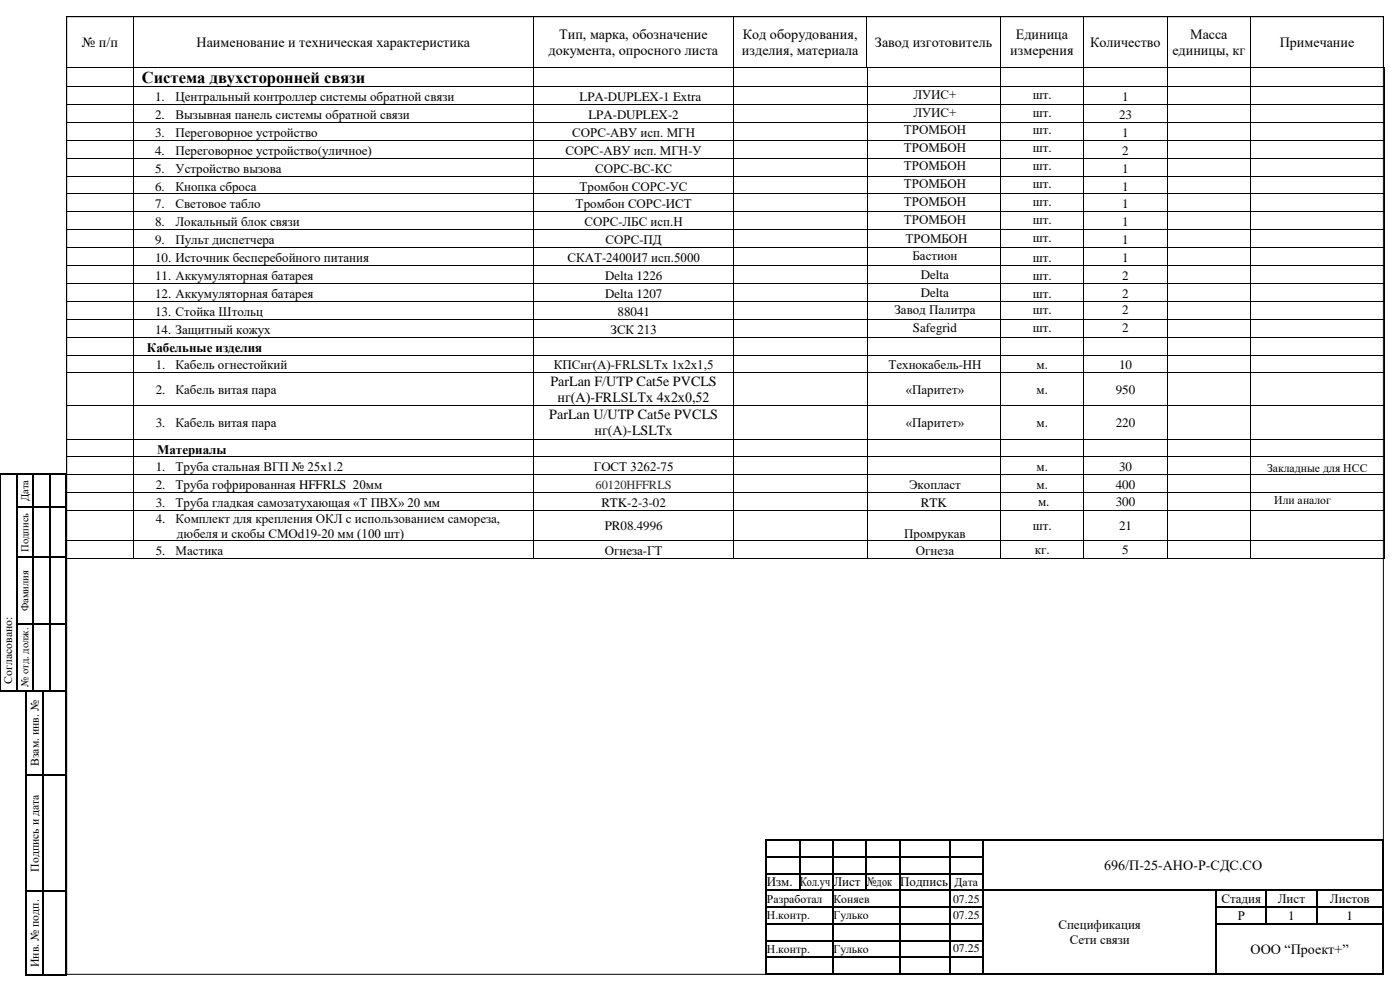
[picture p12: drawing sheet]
<svg xmlns="http://www.w3.org/2000/svg" width="420mm" height="297mm" viewBox="0 0 420 297" stroke-linecap="round" stroke-linejoin="round" font-family="sans-serif">
<defs><g id="words">
<text font-size="5" x="42.6" y="24.8">Система двухсторонней связи</text>
<g font-size="4.2">
<text x="167.7" y="11.6">Тип, марка, обозначение</text>
<text x="222.8" y="11.6">Код оборудования,</text>
<text x="304.7" y="11.6">Единица</text>
<text x="357" y="11.6">Масса</text>
<text x="24.6" y="14">№ п/п</text>
<text x="59" y="14">Наименование и техническая характеристика</text>
<text x="164.6" y="16.4">документа, опросного листа</text>
<text x="222.6" y="16.4">изделия, материала</text>
<text x="262.5" y="14">Завод изготовитель</text>
<text x="303.1" y="16.4">измерения</text>
<text x="327" y="14">Количество</text>
<text x="351.7" y="16.4">единицы, кг</text>
<text x="383.9" y="14">Примечание</text>
<text x="165.1" y="115.6">ParLan F/UTP Cat5e PVCLS</text>
<text x="164.8" y="125.6">ParLan U/UTP Cat5e PVCLS</text>
<text x="167.3" y="120.5">нг(А)-FRLSLTx 4х2х0,52</text>
<text x="178.3" y="130.4">нг(А)-LSLTx</text>
<text x="331.2" y="260.7">696/П-25-АНО-Р-СДС.СО</text>
<text x="375.2" y="285.8">ООО “Проект+”</text>
</g>
<g font-size="3.9">
<text x="274" y="29.6">ЛУИС+</text>
<text x="309.8" y="29.6">шт.</text>
<text x="46.5" y="30.3">1.</text>
<text x="46.5" y="35.7">2.</text>
<text x="52.7" y="30.3">Центральный контроллер системы обратной связи</text>
<text x="52.7" y="35.7">Вызывная панель системы обратной связи</text>
<text x="173.8" y="30.3">LPA-DUPLEX-1 Extra</text>
<text x="176.5" y="35.7">LPA-DUPLEX-2</text>
<text x="274" y="34.9">ЛУИС+</text>
<text x="309.8" y="34.9">шт.</text>
<text x="335.7" y="35.7">23</text>
<text x="336.7" y="30.3">1</text>
<text x="46.5" y="41">3.</text>
<text x="52.7" y="41">Переговорное устройство</text>
<text x="171.7" y="41">СОРС-АВУ исп. МГН</text>
<text x="271.2" y="40.3">ТРОМБОН</text>
<text x="309.8" y="40.3">шт.</text>
<text x="336.7" y="41">1</text>
<text x="46.5" y="46.4">4.</text>
<text x="52.7" y="46.4">Переговорное устройство(уличное)</text>
<text x="169.6" y="46.4">СОРС-АВУ исп. МГН-У</text>
<text x="271.2" y="45.6">ТРОМБОН</text>
<text x="309.8" y="45.6">шт.</text>
<text x="336.7" y="46.4">2</text>
<text x="46.5" y="51.7">5.</text>
<text x="52.7" y="51.7">Устройство вызова</text>
<text x="178.6" y="51.7">СОРС-ВС-КС</text>
<text x="271.2" y="51">ТРОМБОН</text>
<text x="309.8" y="51">шт.</text>
<text x="336.7" y="51.7">1</text>
<text x="46.5" y="57.1">6.</text>
<text x="52.7" y="57.1">Кнопка сброса</text>
<text x="173.9" y="57.1">Тромбон СОРС-УС</text>
<text x="271.2" y="56.4">ТРОМБОН</text>
<text x="309.8" y="56.4">шт.</text>
<text x="336.7" y="57.1">1</text>
<text x="46.5" y="62.4">7.</text>
<text x="52.7" y="62.4">Световое табло</text>
<text x="172.7" y="62.4">Тромбон СОРС-ИСТ</text>
<text x="271.2" y="61.7">ТРОМБОН</text>
<text x="309.8" y="61.7">шт.</text>
<text x="336.7" y="62.4">1</text>
<text x="46.5" y="67.8">8.</text>
<text x="52.7" y="67.8">Локальный блок связи</text>
<text x="175.4" y="67.8">СОРС-ЛБС исп.Н</text>
<text x="271.2" y="67.1">ТРОМБОН</text>
<text x="309.8" y="67.1">шт.</text>
<text x="336.7" y="67.8">1</text>
<text x="46.5" y="73.2">9.</text>
<text x="52.7" y="73.2">Пульт диспетчера</text>
<text x="181.7" y="73.2">СОРС-ПД</text>
<text x="271.6" y="72.8">ТРОМБОН</text>
<text x="273.8" y="77.8">Бастион</text>
<text x="309.8" y="72.4">шт.</text>
<text x="336.7" y="73.2">1</text>
<text x="46.5" y="78.5">10. Источник бесперебойного питания</text>
<text x="46.5" y="83.9">11. Аккумуляторная батарея</text>
<text x="170.2" y="78.5">СКАТ-2400И7 исп.5000</text>
<text x="181.5" y="83.9">Delta 1226</text>
<text x="276.2" y="83.5">Delta</text>
<text x="309.8" y="78.5">шт.</text>
<text x="309.8" y="83.9">шт.</text>
<text x="336.7" y="78.5">1</text>
<text x="336.7" y="83.9">2</text>
<text x="46.5" y="89.3">12. Аккумуляторная батарея</text>
<text x="181.5" y="89.3">Delta 1207</text>
<text x="276.2" y="88.9">Delta</text>
<text x="309.8" y="89.3">шт.</text>
<text x="336.7" y="89.3">2</text>
<text x="46.5" y="94.6">13. Стойка Штольц</text>
<text x="185.3" y="94.6">88041</text>
<text x="268.3" y="94.3">Завод Палитра</text>
<text x="309.8" y="94.3">шт.</text>
<text x="336.7" y="94.3">2</text>
<text x="46.5" y="100">14. Защитный кожух</text>
<text x="183.2" y="100">ЗСК 213</text>
<text x="273.9" y="99.6">Safegrid</text>
<text x="309.8" y="99.6">шт.</text>
<text x="336.7" y="99.6">2</text>
<text x="44.1" y="105.4">Кабельные изделия</text>
<text x="46.7" y="110.7">1.</text>
<text x="52.7" y="110.7">Кабель огнестойкий</text>
<text x="166.2" y="110.7">КПСнг(А)-FRLSLTx 1х2х1,5</text>
<text x="266.5" y="110.7">Технокабель-НН</text>
<text x="311" y="110.7">м.</text>
<text x="335.7" y="110.7">10</text>
<text x="46.7" y="118">2.</text>
<text x="52.7" y="118">Кабель витая пара</text>
<text x="271.7" y="118">«Паритет»</text>
<text x="311" y="118">м.</text>
<text x="334.7" y="118">950</text>
<text x="46.7" y="127.9">3.</text>
<text x="52.7" y="127.9">Кабель витая пара</text>
<text x="271.7" y="127.9">«Паритет»</text>
<text x="311" y="127.9">м.</text>
<text x="334.7" y="127.9">220</text>
<text x="47.2" y="136">Материалы</text>
<text x="46.7" y="141.2">1.</text>
<text x="52.7" y="141.2">Труба стальная ВГП № 25х1.2</text>
<text x="178.2" y="141.2">ГОСТ 3262-75</text>
<text x="311" y="141.2">м.</text>
<text x="335.7" y="141.2">30</text>
<text x="46.7" y="146.6">2.</text>
<text x="52.7" y="146.6">Труба гофрированная HFFRLS 20мм</text>
<text x="272.7" y="146.6">Экопласт</text>
<text x="311" y="146.6">м.</text>
<text x="334.7" y="146.6">400</text>
<text x="46.7" y="152">3.</text>
<text x="52.7" y="152">Труба гладкая самозатухающая «Т ПВХ» 20 мм</text>
<text x="180.4" y="152">RTK-2-3-02</text>
<text x="276.3" y="152">RTK</text>
<text x="311.4" y="151.6">м.</text>
<text x="334.7" y="151.6">300</text>
<text x="46.7" y="156.6">4.</text>
<text x="52.7" y="156.6">Комплект для крепления ОКЛ с использованием самореза,</text>
<text x="53.1" y="161.1">дюбеля и скобы СМОd19-20 мм (100 шт)</text>
<text x="181.4" y="158.9">PR08.4996</text>
<text x="271.3" y="161.1">Промрукав</text>
<text x="309.8" y="158.9">шт.</text>
<text x="335.7" y="158.9">21</text>
<text x="46.7" y="166.4">5.</text>
<text x="52.7" y="166.4">Мастика</text>
<text x="181.4" y="166.4">Огнеза-ГТ</text>
<text x="274.8" y="166.4">Огнеза</text>
<text x="310.5" y="166.1">кг.</text>
<text x="336.7" y="166.1">5</text>
<text x="230.1" y="265.6">Изм.</text>
<text x="240.1" y="265.6">Кол.уч</text>
<text x="250" y="265.6">Лист</text>
<text x="260.1" y="265.6">№док</text>
<text x="270.1" y="265.6">Подпись</text>
<text x="366.5" y="270.7">Стадия</text>
<text x="371.3" y="275.6">Р</text>
<text x="383.4" y="270.7">Лист</text>
<text x="386.5" y="275.6">1</text>
<text x="399" y="270.7">Листов</text>
<text x="404" y="275.6">1</text>
<text x="317.5" y="278.5">Спецификация</text>
<text x="320.9" y="282.9">Сети связи</text>
</g>
<text font-size="3.7" fill="#2b2929" x="178.7" y="146.7">60120HFFRLS</text>
<g font-size="3.5">
<text x="380.1" y="141.3">Закладные для НСС</text>
<text x="382.3" y="150.9">Или аналог</text>
<text x="3.6" y="204.9" transform="rotate(-90 3.6 204.9)">Согласовано:</text>
<text x="11.6" y="229.6" transform="rotate(-90 11.6 229.6)">Взам. инв. №</text>
<text x="11.6" y="261.3" transform="rotate(-90 11.6 261.3)">Подпись и дата</text>
<text x="286.3" y="265.5">Дата</text>
<text x="230.1" y="270.6">Разработал</text>
<text x="230.1" y="275.5">Н.контр.</text>
<text x="250" y="270.6">Коняев</text>
<text x="250" y="275.5">Гулько</text>
<text x="285.9" y="270.6">07.25</text>
<text x="285.9" y="275.5">07.25</text>
<text x="230.1" y="285.6">Н.контр.</text>
<text x="250" y="285.6">Гулько</text>
<text x="285.9" y="285.2">07.25</text>
<text x="11.6" y="289.9" transform="rotate(-90 11.6 289.9)">Инв. № подп.</text>
</g>
<g font-size="3.2">
<text x="8.6" y="150.2" transform="rotate(-90 8.6 150.2)">Дата</text>
<text x="8.6" y="165.4" transform="rotate(-90 8.6 165.4)">Подпись</text>
<text x="8.6" y="183.2" transform="rotate(-90 8.6 183.2)">Фамилия</text>
<text x="8.6" y="205.9" transform="rotate(-90 8.6 205.9)">№ отд. долж.</text>
</g>
</g></defs>
<g fill="none" stroke="#000" stroke-width=".3">
<path d="M20 5h395v287h-395zM20 5.2v14.8M20.1 5.1h19.8M40 5.2v14.8M40.1 5.1h119.9M160 5.2v14.8M160.1 5.1h59.9M220.1 5.2v14.8M220.2 5.1h39.8M260.1 5.2v14.8M260.2 5.1h39.8M300.1 5.2v14.8"/>
<path d="M300.2 5.1h24.8M325.1 5.2v14.8M325.2 5.1h24.8M350.1 5.2v14.8M350.2 5.1h24.8M375.1 5.2v14.8M375.2 5.1h39.8M415.1 5.2v14.8M20 20.2v5.7M20 26v5.2M20 31.4v5.2M20 36.8v5.2"/>
<path d="M20.1 20.1h19.9M20.1 26h19.9M20.1 31.3h19.9M20.1 36.7h19.9M40.1 20.1h119.9M40.1 20.2v5.7M40.1 26v5.2M40.1 31.4v5.2M40.1 36.8v5.2M40.2 26h119.8M40.2 31.3h119.8M40.2 36.7h119.8"/>
<path d="M160.1 20.2v5.7M160.1 26v5.2M160.1 31.4v5.2M160.1 36.8v5.2M160.1 20.1h60M160.2 26h59.9M160.2 31.3h59.9M160.2 36.7h59.9M220.2 20.1h39.9M220.2 20.2v5.7M220.2 26v5.2M220.2 31.4v5.2"/>
<path d="M220.2 36.8v5.2M220.2 26h39.9M220.2 31.3h39.9M220.2 36.7h39.9M260.2 20.1h39.9M260.2 20.2v5.7M260.2 26v5.2M260.2 31.4v5.2M260.2 36.8v5.2M260.2 26h39.9M260.2 31.3h39.9M260.2 36.7h39.9"/>
<path d="M300.2 20.1h24.9M300.2 20.2v5.7M300.2 26v5.2M300.2 31.4v5.2M300.2 36.8v5.2M300.3 26h24.8M300.3 31.3h24.8M300.3 36.7h24.8M325.2 20.2v5.7M325.2 26v5.2M325.2 31.4v5.2M325.2 36.8v5.2"/>
<path d="M325.2 20.1h24.9M325.2 26h24.9M325.2 31.3h24.9M325.2 36.7h24.9M350.2 20.2v5.7M350.2 26v5.2M350.2 31.4v5.2M350.2 36.8v5.2M350.2 20.1h24.9M350.3 26h24.8M350.3 31.3h24.8M350.3 36.7h24.8"/>
<path d="M375.2 20.1h40M375.2 20.2v5.7M375.2 26v5.2M375.2 31.4v5.2M375.2 36.8v5.2M375.3 26h39.9M375.3 31.3h39.9M375.3 36.7h39.9M415.2 20.2v5.7M415.2 26v5.2M415.2 31.4v5.2M415.2 36.8v5.2"/>
<path d="M20 42.1v5.2M20 47.5v5.2M20 52.8v5.2M20 58.2v5.2M20.1 42h19.9M20.1 47.4h19.9M20.1 52.8h19.9M20.1 58.1h19.9M40.1 42.1v5.2M40.1 47.5v5.2M40.1 52.8v5.2M40.1 58.2v5.2"/>
<path d="M40.2 42h119.8M40.2 47.4h119.8M40.2 52.8h119.8M40.2 58.1h119.8M160.1 42.1v5.2M160.1 47.5v5.2M160.1 52.8v5.2M160.1 58.2v5.2M160.2 42h59.9M160.2 47.4h59.9M160.2 52.8h59.9M160.2 58.1h59.9"/>
<path d="M220.2 42.1v5.2M220.2 47.5v5.2M220.2 52.8v5.2M220.2 58.2v5.2M220.2 42h39.9M220.2 47.4h39.9M220.2 52.8h39.9M220.2 58.1h39.9M260.2 42.1v5.2M260.2 47.5v5.2M260.2 52.8v5.2M260.2 58.2v5.2"/>
<path d="M260.2 42h39.9M260.2 47.4h39.9M260.2 52.8h39.9M260.2 58.1h39.9M300.2 42.1v5.2M300.2 47.5v5.2M300.2 52.8v5.2M300.2 58.2v5.2M300.3 42h24.8M300.3 47.4h24.8M300.3 52.8h24.8M300.3 58.1h24.8"/>
<path d="M325.2 42.1v5.2M325.2 47.5v5.2M325.2 52.8v5.2M325.2 58.2v5.2M325.2 42h24.9M325.2 47.4h24.9M325.2 52.8h24.9M325.2 58.1h24.9M350.2 42.1v5.2M350.2 47.5v5.2M350.2 52.8v5.2M350.2 58.2v5.2"/>
<path d="M350.3 42h24.8M350.3 47.4h24.8M350.3 52.8h24.8M350.3 58.1h24.8M375.2 42.1v5.2M375.2 47.5v5.2M375.2 52.8v5.2M375.2 58.2v5.2M375.3 42h39.9M375.3 47.4h39.9M375.3 52.8h39.9M375.3 58.1h39.9"/>
<path d="M415.2 42.1v5.2M415.2 47.5v5.2M415.2 52.8v5.2M415.2 58.2v5.2M20 63.6v5.2M20 68.9v5.2M20 74.3v5.2M20 79.7v5.2M20.1 63.5h19.9M20.1 68.8h19.9M20.1 74.2h19.9M20.1 79.6h19.9"/>
<path d="M40.1 63.6v5.2M40.1 68.9v5.2M40.1 74.3v5.2M40.1 79.7v5.2M40.2 63.5h119.8M40.2 68.8h119.8M40.2 74.2h119.8M40.2 79.6h119.8M160.1 63.6v5.2M160.1 68.9v5.2M160.1 74.3v5.2M160.1 79.7v5.2"/>
<path d="M160.2 63.5h59.9M160.2 68.8h59.9M160.2 74.2h59.9M160.2 79.6h59.9M220.2 63.6v5.2M220.2 68.9v5.2M220.2 74.3v5.2M220.2 79.7v5.2M220.2 63.5h39.9M220.2 68.8h39.9M220.2 74.2h39.9M220.2 79.6h39.9"/>
<path d="M260.2 63.6v5.2M260.2 68.9v5.2M260.2 74.3v5.2M260.2 79.7v5.2M260.2 63.5h39.9M260.2 68.8h39.9M260.2 74.2h39.9M260.2 79.6h39.9M300.2 63.6v5.2M300.2 68.9v5.2M300.2 74.3v5.2M300.2 79.7v5.2"/>
<path d="M300.3 63.5h24.8M300.3 68.8h24.8M300.3 74.2h24.8M300.3 79.6h24.8M325.2 63.6v5.2M325.2 68.9v5.2M325.2 74.3v5.2M325.2 79.7v5.2M325.2 63.5h24.9M325.2 68.8h24.9M325.2 74.2h24.9M325.2 79.6h24.9"/>
<path d="M350.2 63.6v5.2M350.2 68.9v5.2M350.2 74.3v5.2M350.2 79.7v5.2M350.3 63.5h24.8M350.3 68.8h24.8M350.3 74.2h24.8M350.3 79.6h24.8M375.2 63.6v5.2M375.2 68.9v5.2M375.2 74.3v5.2M375.2 79.7v5.2"/>
<path d="M375.3 63.5h39.9M375.3 68.8h39.9M375.3 74.2h39.9M375.3 79.6h39.9M415.2 63.6v5.2M415.2 68.9v5.2M415.2 74.3v5.2M415.2 79.7v5.2M20 85v5.2M20 90.4v5.2M20 95.7v5.2M20.1 84.9h19.9"/>
<path d="M20.1 90.3h19.9M20.1 95.6h19.9M40.1 85v5.2M40.1 90.4v5.2M40.1 95.7v5.2M40.2 84.9h119.8M40.2 90.3h119.8M40.2 95.6h119.8M160.1 85v5.2M160.1 90.4v5.2M160.1 95.7v5.2M160.2 84.9h59.9"/>
<path d="M160.2 90.3h59.9M160.2 95.6h59.9M220.2 85v5.2M220.2 90.4v5.2M220.2 95.7v5.2M220.2 84.9h39.9M220.2 90.3h39.9M220.2 95.6h39.9M260.2 85v5.2M260.2 90.4v5.2M260.2 95.7v5.2M260.2 84.9h39.9"/>
<path d="M260.2 90.3h39.9M260.2 95.6h39.9M300.2 85v5.2M300.2 90.4v5.2M300.2 95.7v5.2M300.3 84.9h24.8M300.3 90.3h24.8M300.3 95.6h24.8M325.2 85v5.2M325.2 90.4v5.2M325.2 95.7v5.2M325.2 84.9h24.9"/>
<path d="M325.2 90.3h24.9M325.2 95.6h24.9M350.2 85v5.2M350.2 90.4v5.2M350.2 95.7v5.2M350.3 84.9h24.8M350.3 90.3h24.8M350.3 95.6h24.8M375.2 85v5.2M375.2 90.4v5.2M375.2 95.7v5.2M375.3 84.9h39.9"/>
<path d="M375.3 90.3h39.9M375.3 95.6h39.9M415.2 85v5.2M415.2 90.4v5.2M415.2 95.7v5.2M20 101.1v5.2M20 106.5v5.2M20 111.8v9.8M20.1 101h19.9M20.1 106.4h19.9M20.1 111.7h19.9M40.1 101.1v5.2"/>
<path d="M40.1 106.5v5.2M40.1 111.8v9.8M40.2 101h119.8M40.2 106.4h119.8M40.2 111.7h119.8M160.1 101.1v5.2M160.1 106.5v5.2M160.1 111.8v9.8M160.2 101h59.9M160.2 106.4h59.9M160.2 111.7h59.9M220.2 101.1v5.2"/>
<path d="M220.2 106.5v5.2M220.2 111.8v9.8M220.2 101h39.9M220.2 106.4h39.9M220.2 111.7h39.9M260.2 101.1v5.2M260.2 106.5v5.2M260.2 111.8v9.8M260.2 101h39.9M260.2 106.4h39.9M260.2 111.7h39.9M300.2 101.1v5.2"/>
<path d="M300.2 106.5v5.2M300.2 111.8v9.8M300.3 101h24.8M300.3 106.4h24.8M300.3 111.7h24.8M325.2 101.1v5.2M325.2 106.5v5.2M325.2 111.8v9.8M325.2 101h24.9M325.2 106.4h24.9M325.2 111.7h24.9M350.2 101.1v5.2"/>
<path d="M350.2 106.5v5.2M350.2 111.8v9.8M350.3 101h24.8M350.3 106.4h24.8M350.3 111.7h24.8M375.2 101.1v5.2M375.2 106.5v5.2M375.2 111.8v9.8M375.3 101h39.9M375.3 106.4h39.9M375.3 111.7h39.9M415.2 101.1v5.2"/>
<path d="M415.2 106.5v5.2M415.2 111.8v9.8M20 121.7v9.8M20 131.7v5.1M20 137v5.2M20.1 121.6h19.9M20.1 131.6h19.9M20.1 136.9h19.9M40.1 121.7v9.8M40.1 131.7v5.1M40.1 137v5.2M40.2 121.6h119.8"/>
<path d="M40.2 131.6h119.8M40.2 136.9h119.8M160.1 121.7v9.8M160.1 131.7v5.1M160.1 137v5.2M160.2 121.6h59.9M160.2 131.6h59.9M160.2 136.9h59.9M220.2 121.7v9.8M220.2 131.7v5.1M220.2 137v5.2M220.2 121.6h39.9"/>
<path d="M220.2 131.6h39.9M220.2 136.9h39.9M260.2 121.7v9.8M260.2 131.7v5.1M260.2 137v5.2M260.2 121.6h39.9M260.2 131.6h39.9M260.2 136.9h39.9M300.2 121.7v9.8M300.2 131.7v5.1M300.2 137v5.2M300.3 121.6h24.8"/>
<path d="M300.3 131.6h24.8M300.3 136.9h24.8M325.2 121.7v9.8M325.2 131.7v5.1M325.2 137v5.2M325.2 121.6h24.9M325.2 131.6h24.9M325.2 136.9h24.9M350.2 121.7v9.8M350.2 131.7v5.1M350.2 137v5.2M350.3 121.6h24.8"/>
<path d="M350.3 131.6h24.8M350.3 136.9h24.8M375.2 121.7v9.8M375.2 131.7v5.1M375.2 137v5.2M375.3 121.6h39.9M375.3 131.6h39.9M375.3 136.9h39.9M415.2 121.7v9.8M415.2 131.7v5.1M415.2 137v5.2M0 142.2v9.6"/>
<path d="M0 152.2v14.7M0 167.2v19.6M0 187.2v19.7"/>
</g>
<g fill="#000">
<path d="M19.9 5l.2 .2z" fill-rule="evenodd"/>
<path d="M19.9 5l.2 .2z" fill-rule="evenodd"/>
<path d="M39.9 5l.2 .2z" fill-rule="evenodd"/>
<path d="M160 5l.1 .2z" fill-rule="evenodd"/>
<path d="M220 5l.2 .2z" fill-rule="evenodd"/>
<path d="M260 5l.2 .2z" fill-rule="evenodd"/>
<path d="M300 5l.2 .2z" fill-rule="evenodd"/>
<path d="M325 5l.2 .2z" fill-rule="evenodd"/>
<path d="M350 5l.2 .2z" fill-rule="evenodd"/>
<path d="M375 5l.2 .2z" fill-rule="evenodd"/>
<path d="M415 5l.2 .2z" fill-rule="evenodd"/>
<path d="M415 5l.2 .2z" fill-rule="evenodd"/>
<path d="M19.9 20l.2 .2z" fill-rule="evenodd"/>
<path d="M19.9 20l.2 .2z" fill-rule="evenodd"/>
<path d="M19.9 20l.2 .2z" fill-rule="evenodd"/>
<path d="M19.9 20l.2 .2z" fill-rule="evenodd"/>
<path d="M19.9 25.9l.2 .1z" fill-rule="evenodd"/>
<path d="M19.9 31.2l.2 .2z" fill-rule="evenodd"/>
<path d="M19.9 36.6l.2 .2z" fill-rule="evenodd"/>
<path d="M39.9 20l.2 .2z" fill-rule="evenodd"/>
<path d="M40 20l.2 .2z" fill-rule="evenodd"/>
<path d="M40 25.9l.2 .1z" fill-rule="evenodd"/>
<path d="M40 31.2l.2 .2z" fill-rule="evenodd"/>
<path d="M40 36.6l.2 .2z" fill-rule="evenodd"/>
<path d="M160 20l.1 .2z" fill-rule="evenodd"/>
<path d="M160 20l.2 .2z" fill-rule="evenodd"/>
<path d="M160 25.9l.2 .1z" fill-rule="evenodd"/>
<path d="M160 31.2l.2 .2z" fill-rule="evenodd"/>
<path d="M160 36.6l.2 .2z" fill-rule="evenodd"/>
<path d="M220 20l.2 .2z" fill-rule="evenodd"/>
<path d="M220.1 20l.1 .2z" fill-rule="evenodd"/>
<path d="M220.1 25.9l.1 .1z" fill-rule="evenodd"/>
<path d="M220.1 31.2l.1 .2z" fill-rule="evenodd"/>
<path d="M220.1 36.6l.1 .2z" fill-rule="evenodd"/>
<path d="M260 20l.2 .2z" fill-rule="evenodd"/>
<path d="M260.1 20l.1 .2z" fill-rule="evenodd"/>
<path d="M260.1 25.9l.1 .1z" fill-rule="evenodd"/>
<path d="M260.1 31.2l.1 .2z" fill-rule="evenodd"/>
<path d="M260.1 36.6l.1 .2z" fill-rule="evenodd"/>
<path d="M300 20l.2 .2z" fill-rule="evenodd"/>
<path d="M300.1 20l.2 .2z" fill-rule="evenodd"/>
<path d="M300.1 25.9l.2 .1z" fill-rule="evenodd"/>
<path d="M300.1 31.2l.2 .2z" fill-rule="evenodd"/>
<path d="M300.1 36.6l.2 .2z" fill-rule="evenodd"/>
<path d="M325 20l.2 .2z" fill-rule="evenodd"/>
<path d="M325.1 20l.1 .2z" fill-rule="evenodd"/>
<path d="M325.1 25.9l.1 .1z" fill-rule="evenodd"/>
<path d="M325.1 31.2l.1 .2z" fill-rule="evenodd"/>
<path d="M325.1 36.6l.1 .2z" fill-rule="evenodd"/>
<path d="M350 20l.2 .2z" fill-rule="evenodd"/>
<path d="M350.1 20l.2 .2z" fill-rule="evenodd"/>
<path d="M350.1 25.9l.2 .1z" fill-rule="evenodd"/>
<path d="M350.1 31.2l.2 .2z" fill-rule="evenodd"/>
<path d="M350.1 36.6l.2 .2z" fill-rule="evenodd"/>
<path d="M375 20l.2 .2z" fill-rule="evenodd"/>
<path d="M375.1 20l.2 .2z" fill-rule="evenodd"/>
<path d="M375.1 25.9l.2 .1z" fill-rule="evenodd"/>
<path d="M375.1 31.2l.2 .2z" fill-rule="evenodd"/>
<path d="M375.1 36.6l.2 .2z" fill-rule="evenodd"/>
<path d="M415 20l.2 .2z" fill-rule="evenodd"/>
<path d="M415 20l.2 .2z" fill-rule="evenodd"/>
<path d="M415.2 20l.1 .2z" fill-rule="evenodd"/>
<path d="M415.2 20l.1 .2z" fill-rule="evenodd"/>
<path d="M415.2 25.9l.1 .1z" fill-rule="evenodd"/>
<path d="M415.2 31.2l.1 .2z" fill-rule="evenodd"/>
<path d="M415.2 36.6l.1 .2z" fill-rule="evenodd"/>
<path d="M19.9 42l.2 .1z" fill-rule="evenodd"/>
<path d="M19.9 47.3l.2 .2z" fill-rule="evenodd"/>
<path d="M19.9 52.7l.2 .1z" fill-rule="evenodd"/>
<path d="M19.9 58l.2 .2z" fill-rule="evenodd"/>
<path d="M40 42l.2 .1z" fill-rule="evenodd"/>
<path d="M40 47.3l.2 .2z" fill-rule="evenodd"/>
<path d="M40 52.7l.2 .1z" fill-rule="evenodd"/>
<path d="M40 58l.2 .2z" fill-rule="evenodd"/>
<path d="M160 42l.2 .1z" fill-rule="evenodd"/>
<path d="M160 47.3l.2 .2z" fill-rule="evenodd"/>
<path d="M160 52.7l.2 .1z" fill-rule="evenodd"/>
<path d="M160 58l.2 .2z" fill-rule="evenodd"/>
<path d="M220.1 42l.1 .1z" fill-rule="evenodd"/>
<path d="M220.1 47.3l.1 .2z" fill-rule="evenodd"/>
<path d="M220.1 52.7l.1 .1z" fill-rule="evenodd"/>
<path d="M220.1 58l.1 .2z" fill-rule="evenodd"/>
<path d="M260.1 42l.1 .1z" fill-rule="evenodd"/>
<path d="M260.1 47.3l.1 .2z" fill-rule="evenodd"/>
<path d="M260.1 52.7l.1 .1z" fill-rule="evenodd"/>
<path d="M260.1 58l.1 .2z" fill-rule="evenodd"/>
<path d="M300.1 42l.2 .1z" fill-rule="evenodd"/>
<path d="M300.1 47.3l.2 .2z" fill-rule="evenodd"/>
<path d="M300.1 52.7l.2 .1z" fill-rule="evenodd"/>
<path d="M300.1 58l.2 .2z" fill-rule="evenodd"/>
<path d="M325.1 42l.1 .1z" fill-rule="evenodd"/>
<path d="M325.1 47.3l.1 .2z" fill-rule="evenodd"/>
<path d="M325.1 52.7l.1 .1z" fill-rule="evenodd"/>
<path d="M325.1 58l.1 .2z" fill-rule="evenodd"/>
<path d="M350.1 42l.2 .1z" fill-rule="evenodd"/>
<path d="M350.1 47.3l.2 .2z" fill-rule="evenodd"/>
<path d="M350.1 52.7l.2 .1z" fill-rule="evenodd"/>
<path d="M350.1 58l.2 .2z" fill-rule="evenodd"/>
<path d="M375.1 42l.2 .1z" fill-rule="evenodd"/>
<path d="M375.1 47.3l.2 .2z" fill-rule="evenodd"/>
<path d="M375.1 52.7l.2 .1z" fill-rule="evenodd"/>
<path d="M375.1 58l.2 .2z" fill-rule="evenodd"/>
<path d="M415.2 42l.1 .1z" fill-rule="evenodd"/>
<path d="M415.2 47.3l.1 .2z" fill-rule="evenodd"/>
<path d="M415.2 52.7l.1 .1z" fill-rule="evenodd"/>
<path d="M415.2 58l.1 .2z" fill-rule="evenodd"/>
<path d="M19.9 63.4l.2 .2z" fill-rule="evenodd"/>
<path d="M19.9 68.8l.2 .1z" fill-rule="evenodd"/>
<path d="M19.9 74.1l.2 .2z" fill-rule="evenodd"/>
<path d="M19.9 79.5l.2 .2z" fill-rule="evenodd"/>
<path d="M40 63.4l.2 .2z" fill-rule="evenodd"/>
<path d="M40 68.8l.2 .1z" fill-rule="evenodd"/>
<path d="M40 74.1l.2 .2z" fill-rule="evenodd"/>
<path d="M40 79.5l.2 .2z" fill-rule="evenodd"/>
<path d="M160 63.4l.2 .2z" fill-rule="evenodd"/>
<path d="M160 68.8l.2 .1z" fill-rule="evenodd"/>
<path d="M160 74.1l.2 .2z" fill-rule="evenodd"/>
<path d="M160 79.5l.2 .2z" fill-rule="evenodd"/>
<path d="M220.1 63.4l.1 .2z" fill-rule="evenodd"/>
<path d="M220.1 68.8l.1 .1z" fill-rule="evenodd"/>
<path d="M220.1 74.1l.1 .2z" fill-rule="evenodd"/>
<path d="M220.1 79.5l.1 .2z" fill-rule="evenodd"/>
<path d="M260.1 63.4l.1 .2z" fill-rule="evenodd"/>
<path d="M260.1 68.8l.1 .1z" fill-rule="evenodd"/>
<path d="M260.1 74.1l.1 .2z" fill-rule="evenodd"/>
<path d="M260.1 79.5l.1 .2z" fill-rule="evenodd"/>
<path d="M300.1 63.4l.2 .2z" fill-rule="evenodd"/>
<path d="M300.1 68.8l.2 .1z" fill-rule="evenodd"/>
<path d="M300.1 74.1l.2 .2z" fill-rule="evenodd"/>
<path d="M300.1 79.5l.2 .2z" fill-rule="evenodd"/>
<path d="M325.1 63.4l.1 .2z" fill-rule="evenodd"/>
<path d="M325.1 68.8l.1 .1z" fill-rule="evenodd"/>
<path d="M325.1 74.1l.1 .2z" fill-rule="evenodd"/>
<path d="M325.1 79.5l.1 .2z" fill-rule="evenodd"/>
<path d="M350.1 63.4l.2 .2z" fill-rule="evenodd"/>
<path d="M350.1 68.8l.2 .1z" fill-rule="evenodd"/>
<path d="M350.1 74.1l.2 .2z" fill-rule="evenodd"/>
<path d="M350.1 79.5l.2 .2z" fill-rule="evenodd"/>
<path d="M375.1 63.4l.2 .2z" fill-rule="evenodd"/>
<path d="M375.1 68.8l.2 .1z" fill-rule="evenodd"/>
<path d="M375.1 74.1l.2 .2z" fill-rule="evenodd"/>
<path d="M375.1 79.5l.2 .2z" fill-rule="evenodd"/>
<path d="M415.2 63.4l.1 .2z" fill-rule="evenodd"/>
<path d="M415.2 68.8l.1 .1z" fill-rule="evenodd"/>
<path d="M415.2 74.1l.1 .2z" fill-rule="evenodd"/>
<path d="M415.2 79.5l.1 .2z" fill-rule="evenodd"/>
<path d="M19.9 84.9l.2 .1z" fill-rule="evenodd"/>
<path d="M19.9 90.2l.2 .2z" fill-rule="evenodd"/>
<path d="M19.9 95.6l.2 .1z" fill-rule="evenodd"/>
<path d="M40 84.9l.2 .1z" fill-rule="evenodd"/>
<path d="M40 90.2l.2 .2z" fill-rule="evenodd"/>
<path d="M40 95.6l.2 .1z" fill-rule="evenodd"/>
<path d="M160 84.9l.2 .1z" fill-rule="evenodd"/>
<path d="M160 90.2l.2 .2z" fill-rule="evenodd"/>
<path d="M160 95.6l.2 .1z" fill-rule="evenodd"/>
<path d="M220.1 84.9l.1 .1z" fill-rule="evenodd"/>
<path d="M220.1 90.2l.1 .2z" fill-rule="evenodd"/>
<path d="M220.1 95.6l.1 .1z" fill-rule="evenodd"/>
<path d="M260.1 84.9l.1 .1z" fill-rule="evenodd"/>
<path d="M260.1 90.2l.1 .2z" fill-rule="evenodd"/>
<path d="M260.1 95.6l.1 .1z" fill-rule="evenodd"/>
<path d="M300.1 84.9l.2 .1z" fill-rule="evenodd"/>
<path d="M300.1 90.2l.2 .2z" fill-rule="evenodd"/>
<path d="M300.1 95.6l.2 .1z" fill-rule="evenodd"/>
<path d="M325.1 84.9l.1 .1z" fill-rule="evenodd"/>
<path d="M325.1 90.2l.1 .2z" fill-rule="evenodd"/>
<path d="M325.1 95.6l.1 .1z" fill-rule="evenodd"/>
<path d="M350.1 84.9l.2 .1z" fill-rule="evenodd"/>
<path d="M350.1 90.2l.2 .2z" fill-rule="evenodd"/>
<path d="M350.1 95.6l.2 .1z" fill-rule="evenodd"/>
<path d="M375.1 84.9l.2 .1z" fill-rule="evenodd"/>
<path d="M375.1 90.2l.2 .2z" fill-rule="evenodd"/>
<path d="M375.1 95.6l.2 .1z" fill-rule="evenodd"/>
<path d="M415.2 84.9l.1 .1z" fill-rule="evenodd"/>
<path d="M415.2 90.2l.1 .2z" fill-rule="evenodd"/>
<path d="M415.2 95.6l.1 .1z" fill-rule="evenodd"/>
<path d="M19.9 100.9l.2 .2z" fill-rule="evenodd"/>
<path d="M19.9 106.3l.2 .2z" fill-rule="evenodd"/>
<path d="M19.9 111.7l.2 .1z" fill-rule="evenodd"/>
<path d="M40 100.9l.2 .2z" fill-rule="evenodd"/>
<path d="M40 106.3l.2 .2z" fill-rule="evenodd"/>
<path d="M40 111.7l.2 .1z" fill-rule="evenodd"/>
<path d="M160 100.9l.2 .2z" fill-rule="evenodd"/>
<path d="M160 106.3l.2 .2z" fill-rule="evenodd"/>
<path d="M160 111.7l.2 .1z" fill-rule="evenodd"/>
<path d="M220.1 100.9l.1 .2z" fill-rule="evenodd"/>
<path d="M220.1 106.3l.1 .2z" fill-rule="evenodd"/>
<path d="M220.1 111.7l.1 .1z" fill-rule="evenodd"/>
<path d="M260.1 100.9l.1 .2z" fill-rule="evenodd"/>
<path d="M260.1 106.3l.1 .2z" fill-rule="evenodd"/>
<path d="M260.1 111.7l.1 .1z" fill-rule="evenodd"/>
<path d="M300.1 100.9l.2 .2z" fill-rule="evenodd"/>
<path d="M300.1 106.3l.2 .2z" fill-rule="evenodd"/>
<path d="M300.1 111.7l.2 .1z" fill-rule="evenodd"/>
<path d="M325.1 100.9l.1 .2z" fill-rule="evenodd"/>
<path d="M325.1 106.3l.1 .2z" fill-rule="evenodd"/>
<path d="M325.1 111.7l.1 .1z" fill-rule="evenodd"/>
<path d="M350.1 100.9l.2 .2z" fill-rule="evenodd"/>
<path d="M350.1 106.3l.2 .2z" fill-rule="evenodd"/>
<path d="M350.1 111.7l.2 .1z" fill-rule="evenodd"/>
<path d="M375.1 100.9l.2 .2z" fill-rule="evenodd"/>
<path d="M375.1 106.3l.2 .2z" fill-rule="evenodd"/>
<path d="M375.1 111.7l.2 .1z" fill-rule="evenodd"/>
<path d="M415.2 100.9l.1 .2z" fill-rule="evenodd"/>
<path d="M415.2 106.3l.1 .2z" fill-rule="evenodd"/>
<path d="M415.2 111.7l.1 .1z" fill-rule="evenodd"/>
<path d="M19.9 121.6l.2 .1z" fill-rule="evenodd"/>
<path d="M19.9 131.5l.2 .2z" fill-rule="evenodd"/>
<path d="M19.9 136.8l.2 .2z" fill-rule="evenodd"/>
<path d="M40 121.6l.2 .1z" fill-rule="evenodd"/>
<path d="M40 131.5l.2 .2z" fill-rule="evenodd"/>
<path d="M40 136.8l.2 .2z" fill-rule="evenodd"/>
<path d="M160 121.6l.2 .1z" fill-rule="evenodd"/>
<path d="M160 131.5l.2 .2z" fill-rule="evenodd"/>
<path d="M160 136.8l.2 .2z" fill-rule="evenodd"/>
<path d="M220.1 121.6l.1 .1z" fill-rule="evenodd"/>
<path d="M220.1 131.5l.1 .2z" fill-rule="evenodd"/>
<path d="M220.1 136.8l.1 .2z" fill-rule="evenodd"/>
<path d="M260.1 121.6l.1 .1z" fill-rule="evenodd"/>
<path d="M260.1 131.5l.1 .2z" fill-rule="evenodd"/>
<path d="M260.1 136.8l.1 .2z" fill-rule="evenodd"/>
<path d="M300.1 121.6l.2 .1z" fill-rule="evenodd"/>
<path d="M300.1 131.5l.2 .2z" fill-rule="evenodd"/>
<path d="M300.1 136.8l.2 .2z" fill-rule="evenodd"/>
<path d="M325.1 121.6l.1 .1z" fill-rule="evenodd"/>
<path d="M325.1 131.5l.1 .2z" fill-rule="evenodd"/>
<path d="M325.1 136.8l.1 .2z" fill-rule="evenodd"/>
<path d="M350.1 121.6l.2 .1z" fill-rule="evenodd"/>
<path d="M350.1 131.5l.2 .2z" fill-rule="evenodd"/>
<path d="M350.1 136.8l.2 .2z" fill-rule="evenodd"/>
<path d="M375.1 121.6l.2 .1z" fill-rule="evenodd"/>
<path d="M375.1 131.5l.2 .2z" fill-rule="evenodd"/>
<path d="M375.1 136.8l.2 .2z" fill-rule="evenodd"/>
<path d="M415.2 121.6l.1 .1z" fill-rule="evenodd"/>
<path d="M415.2 131.5l.1 .2z" fill-rule="evenodd"/>
<path d="M415.2 136.8l.1 .2z" fill-rule="evenodd"/>
<path d="M0 141.8h.1v.4h-.1z" fill-rule="evenodd"/>
<path d="M0 141.8h.1v.4h-.1z" fill-rule="evenodd"/>
<path d="M0 151.8h.1v.4h-.1z" fill-rule="evenodd"/>
<path d="M4.8 141.8h.3v.4h-.3z" fill-rule="evenodd"/>
<path d="M4.8 151.8h.3v.4h-.3z" fill-rule="evenodd"/>
<path d="M9.8 141.8h.4v.4h-.4z" fill-rule="evenodd"/>
<path d="M9.8 151.8h.4v.4h-.4z" fill-rule="evenodd"/>
<path d="M14.8 141.8h.3v.4h-.3z" fill-rule="evenodd"/>
<path d="M14.8 151.8h.3v.4h-.3z" fill-rule="evenodd"/>
<path d="M19.8 141.8h.3v.4h-.3z" fill-rule="evenodd"/>
<path d="M19.8 141.8h.3v.4h-.3z" fill-rule="evenodd"/>
<path d="M19.8 151.8h.3v.4h-.3z" fill-rule="evenodd"/>
<path d="M0 166.9h.1v.3h-.1z" fill-rule="evenodd"/>
<path d="M4.8 166.9h.3v.3h-.3z" fill-rule="evenodd"/>
<path d="M9.8 166.9h.4v.3h-.4z" fill-rule="evenodd"/>
<path d="M14.8 166.9h.3v.3h-.3z" fill-rule="evenodd"/>
<path d="M19.8 166.9h.3v.3h-.3z" fill-rule="evenodd"/>
<path d="M0 186.8h.1v.4h-.1z" fill-rule="evenodd"/>
<path d="M4.8 186.8h.3v.4h-.3z" fill-rule="evenodd"/>
<path d="M9.8 186.8h.4v.4h-.4z" fill-rule="evenodd"/>
<path d="M14.8 186.8h.3v.4h-.3z" fill-rule="evenodd"/>
<path d="M19.8 186.8h.3v.4h-.3z" fill-rule="evenodd"/>
<path d="M0 206.9h.1v.3h-.1z" fill-rule="evenodd"/>
<path d="M0 206.9h.1v.3h-.1z" fill-rule="evenodd"/>
<path d="M4.8 206.9h.3v.3h-.3z" fill-rule="evenodd"/>
<path d="M7.7 207h.4v.3h-.4z" fill-rule="evenodd"/>
<path d="M7.7 207h.4v.3h-.4z" fill-rule="evenodd"/>
<path d="M9.8 206.9h.4v.3h-.4z" fill-rule="evenodd"/>
<path d="M12.7 207h.4v.3h-.4z" fill-rule="evenodd"/>
<path d="M14.8 206.9h.3v.3h-.3z" fill-rule="evenodd"/>
<path d="M19.7 207h.4v.3h-.4z" fill-rule="evenodd"/>
<path d="M19.7 207h.4v.3h-.4z" fill-rule="evenodd"/>
<path d="M19.8 206.9h.3v.3h-.3z" fill-rule="evenodd"/>
<path d="M19.8 206.9h.3v.3h-.3z" fill-rule="evenodd"/>
<path d="M7.7 232h.4v.3h-.4z" fill-rule="evenodd"/>
<path d="M12.7 232h.4v.3h-.4z" fill-rule="evenodd"/>
<path d="M19.7 232h.4v.3h-.4z" fill-rule="evenodd"/>
<path d="M229.7 251.7h.4v.3h-.4z" fill-rule="evenodd"/>
<path d="M229.7 251.7h.4v.3h-.4z" fill-rule="evenodd"/>
<path d="M229.7 256.7h.4v.3h-.4z" fill-rule="evenodd"/>
<path d="M239.7 251.7h.4v.3h-.4z" fill-rule="evenodd"/>
<path d="M239.7 256.7h.4v.3h-.4z" fill-rule="evenodd"/>
<path d="M249.7 251.7h.3v.3h-.3z" fill-rule="evenodd"/>
<path d="M249.7 256.7h.3v.3h-.3z" fill-rule="evenodd"/>
<path d="M259.7 251.7h.4v.3h-.4z" fill-rule="evenodd"/>
<path d="M259.7 256.7h.4v.3h-.4z" fill-rule="evenodd"/>
<path d="M269.7 251.7h.4v.3h-.4z" fill-rule="evenodd"/>
<path d="M269.7 256.7h.4v.3h-.4z" fill-rule="evenodd"/>
<path d="M284.7 251.7h.4v.3h-.4z" fill-rule="evenodd"/>
<path d="M284.7 256.7h.4v.3h-.4z" fill-rule="evenodd"/>
<path d="M294.7 251.7h.4v.3h-.4z" fill-rule="evenodd"/>
<path d="M294.7 256.7h.4v.3h-.4z" fill-rule="evenodd"/>
<path d="M414.8 251.7h.3v.3h-.3z" fill-rule="evenodd"/>
<path d="M414.8 251.7h.3v.3h-.3z" fill-rule="evenodd"/>
<path d="M414.8 256.7h.3v.3h-.3z" fill-rule="evenodd"/>
<path d="M7.7 267h.4v.3h-.4z" fill-rule="evenodd"/>
<path d="M12.7 267h.4v.3h-.4z" fill-rule="evenodd"/>
<path d="M19.7 267h.4v.3h-.4z" fill-rule="evenodd"/>
<path d="M229.7 261.7h.4v.3h-.4z" fill-rule="evenodd"/>
<path d="M229.7 266.7h.4v.3h-.4z" fill-rule="evenodd"/>
<path d="M229.7 271.7h.4v.3h-.4z" fill-rule="evenodd"/>
<path d="M229.7 276.7h.4v.4h-.4z" fill-rule="evenodd"/>
<path d="M239.7 261.7h.4v.3h-.4z" fill-rule="evenodd"/>
<path d="M239.7 266.7h.4v.3h-.4z" fill-rule="evenodd"/>
<path d="M249.7 261.7h.3v.3h-.3z" fill-rule="evenodd"/>
<path d="M249.7 266.7h.3v.3h-.3z" fill-rule="evenodd"/>
<path d="M249.7 271.7h.3v.3h-.3z" fill-rule="evenodd"/>
<path d="M249.7 276.7h.3v.4h-.3z" fill-rule="evenodd"/>
<path d="M259.7 261.7h.4v.3h-.4z" fill-rule="evenodd"/>
<path d="M259.7 266.7h.4v.3h-.4z" fill-rule="evenodd"/>
<path d="M269.7 261.7h.4v.3h-.4z" fill-rule="evenodd"/>
<path d="M269.7 266.7h.4v.3h-.4z" fill-rule="evenodd"/>
<path d="M269.7 271.7h.4v.3h-.4z" fill-rule="evenodd"/>
<path d="M269.7 276.7h.4v.4h-.4z" fill-rule="evenodd"/>
<path d="M284.7 261.7h.4v.3h-.4z" fill-rule="evenodd"/>
<path d="M284.7 266.7h.4v.3h-.4z" fill-rule="evenodd"/>
<path d="M284.7 271.7h.4v.3h-.4z" fill-rule="evenodd"/>
<path d="M284.7 276.7h.4v.4h-.4z" fill-rule="evenodd"/>
<path d="M294.7 261.7h.4v.3h-.4z" fill-rule="evenodd"/>
<path d="M294.7 266.7h.4v.3h-.4z" fill-rule="evenodd"/>
<path d="M294.7 271.7h.4v.3h-.4z" fill-rule="evenodd"/>
<path d="M294.7 276.7h.4v.4h-.4z" fill-rule="evenodd"/>
<path d="M364.7 266.7h.4v.3h-.4z" fill-rule="evenodd"/>
<path d="M364.7 271.7h.4v.3h-.4z" fill-rule="evenodd"/>
<path d="M364.7 276.7h.4v.4h-.4z" fill-rule="evenodd"/>
<path d="M379.8 266.7h.3v.3h-.3z" fill-rule="evenodd"/>
<path d="M379.8 271.7h.3v.3h-.3z" fill-rule="evenodd"/>
<path d="M379.8 276.7h.3v.4h-.3z" fill-rule="evenodd"/>
<path d="M394.8 266.7h.3v.3h-.3z" fill-rule="evenodd"/>
<path d="M394.8 271.7h.3v.3h-.3z" fill-rule="evenodd"/>
<path d="M394.8 276.7h.3v.4h-.3z" fill-rule="evenodd"/>
<path d="M414.8 261.7h.3v.3h-.3z" fill-rule="evenodd"/>
<path d="M414.8 266.7h.3v.3h-.3z" fill-rule="evenodd"/>
<path d="M414.8 271.7h.3v.3h-.3z" fill-rule="evenodd"/>
<path d="M414.8 276.7h.3v.4h-.3z" fill-rule="evenodd"/>
<path d="M7.7 292h.4v.4h-.4z" fill-rule="evenodd"/>
<path d="M7.7 292h.4v.4h-.4z" fill-rule="evenodd"/>
<path d="M12.7 292h.4v.4h-.4z" fill-rule="evenodd"/>
<path d="M19.7 292h.4v.4h-.4z" fill-rule="evenodd"/>
<path d="M19.7 292h.4v.4h-.4z" fill-rule="evenodd"/>
<path d="M229.7 281.7h.4v.4h-.4z" fill-rule="evenodd"/>
<path d="M229.7 286.7h.4v.4h-.4z" fill-rule="evenodd"/>
<path d="M229.7 291.8h.4v.3h-.4z" fill-rule="evenodd"/>
<path d="M229.7 291.8h.4v.3h-.4z" fill-rule="evenodd"/>
<path d="M249.7 281.7h.3v.4h-.3z" fill-rule="evenodd"/>
<path d="M249.7 286.7h.3v.4h-.3z" fill-rule="evenodd"/>
<path d="M249.7 291.8h.3v.3h-.3z" fill-rule="evenodd"/>
<path d="M269.7 281.7h.4v.4h-.4z" fill-rule="evenodd"/>
<path d="M269.7 286.7h.4v.4h-.4z" fill-rule="evenodd"/>
<path d="M269.7 291.8h.4v.3h-.4z" fill-rule="evenodd"/>
<path d="M284.7 281.7h.4v.4h-.4z" fill-rule="evenodd"/>
<path d="M284.7 286.7h.4v.4h-.4z" fill-rule="evenodd"/>
<path d="M284.7 291.8h.4v.3h-.4z" fill-rule="evenodd"/>
<path d="M294.7 281.7h.4v.4h-.4z" fill-rule="evenodd"/>
<path d="M294.7 286.7h.4v.4h-.4z" fill-rule="evenodd"/>
<path d="M294.7 291.8h.4v.3h-.4z" fill-rule="evenodd"/>
<path d="M364.7 281.7h.4v.4h-.4z" fill-rule="evenodd"/>
<path d="M364.7 286.7h.4v.4h-.4z" fill-rule="evenodd"/>
<path d="M364.7 291.8h.4v.3h-.4z" fill-rule="evenodd"/>
<path d="M414.8 281.7h.3v.4h-.3z" fill-rule="evenodd"/>
<path d="M414.8 286.7h.3v.4h-.3z" fill-rule="evenodd"/>
<path d="M414.8 291.8h.3v.3h-.3z" fill-rule="evenodd"/>
<path d="M414.8 291.8h.3v.3h-.3z" fill-rule="evenodd"/>
</g>
<g fill="none" stroke="#000" stroke-width=".34">
<path d="M.1 142h4.7M5 142.2v9.6M5 152.2v14.7M5.1 142h4.7M5.1 152h4.7M10 142.2v9.6M10 152.2v14.7M10.2 142h4.6M10.2 152h4.6M14.9 142.2v9.6M14.9 152.2v14.7M15.1 142h4.7"/>
<path d="M15.1 152h4.7M19.9 142.2v9.6M19.9 152.2v14.7M5 167.2v19.6M5.1 167h4.7M10 167.2v19.6M10.2 167h4.6M14.9 167.2v19.6M15.1 167h4.7M19.9 167.2v19.6M5 187.2v19.7M5.1 187h4.7"/>
<path d="M10 187.2v19.7M10.2 187h4.6M14.9 187.2v19.7M15.1 187h4.7M19.9 187.2v19.7M.1 207h4.7M5.1 207h4.7M7.9 207.3v24.7M8.1 207.1h4.6M10.2 207h4.6M12.9 207.3v24.7M13.1 207.1h6.6"/>
<path d="M15.1 207h4.7M19.9 207.3v24.7M7.9 232.3v34.7M8.1 232.1h4.6M12.9 232.3v34.7M13.1 232.1h6.6M19.9 232.3v34.7M229.9 252v4.7M229.9 257v4.7M230.1 251.8h9.6M230.1 256.9h9.6M239.9 252v4.7"/>
<path d="M239.9 257v4.7M240.1 251.8h9.6M240.1 256.9h9.6M249.9 252v4.7M249.9 257v4.7M250 251.8h9.7M250 256.9h9.7M259.9 252v4.7M259.9 257v4.7M260.1 251.8h9.6M260.1 256.9h9.6M269.9 252v4.7"/>
<path d="M269.9 257v4.7M270.1 251.8h14.6M270.1 256.9h14.6M284.9 252v4.7M284.9 257v4.7M285.1 251.8h9.6M285.1 256.9h9.6M294.9 252v4.7M294.9 257v4.7M295.1 251.8h119.7M415 252v4.7M415 257v4.7"/>
<path d="M7.9 267.3v24.7M8.1 267.2h4.6M12.9 267.3v24.7M13.1 267.2h6.6M19.9 267.3v24.7M229.9 262v4.7M229.9 267v4.7M229.9 272v4.7M229.9 277.1v4.6M230.1 261.9h9.6M230.1 266.9h9.6M230.1 271.9h19.6"/>
<path d="M230.1 276.9h19.6M239.9 262v4.7M240.1 261.9h9.6M240.1 266.9h9.6M249.9 262v4.7M249.9 267v4.7M249.9 272v4.7M249.9 277.1v4.6M250 261.9h9.7M250 266.9h9.7M250 271.9h19.7M250 276.9h19.7"/>
<path d="M259.9 262v4.7M260.1 261.9h9.6M260.1 266.9h9.6M269.9 262v4.7M269.9 267v4.7M269.9 272v4.7M269.9 277.1v4.6M270.1 261.9h14.6M270.1 266.9h14.6M270.1 271.9h14.6M270.1 276.9h14.6M284.9 262v4.7"/>
<path d="M284.9 267v4.7M284.9 272v4.7M284.9 277.1v4.6M285.1 261.9h9.6M285.1 266.9h9.6M285.1 271.9h9.6M285.1 276.9h9.6M294.9 262v4.7M294.9 267v4.7M294.9 272v4.7M294.9 277.1v4.6M295.1 266.9h69.6"/>
<path d="M364.9 267v4.7M364.9 272v4.7M364.9 277.1v4.6M365.1 266.9h14.7M365.1 271.9h14.7M365.1 276.9h14.7M379.9 267v4.7M379.9 272v4.7M380.1 266.9h14.7M380.1 271.9h14.7M380.1 276.9h14.7M395 267v4.7"/>
<path d="M395 272v4.7M395.1 266.9h19.7M395.1 271.9h19.7M395.1 276.9h19.7M415 262v4.7M415 267v4.7M415 272v4.7M415 277.1v4.6M8.1 292.2h4.6M13.1 292.2h6.6M229.9 282.1v4.6M229.9 287.1v4.7"/>
<path d="M230.1 281.9h19.6M230.1 286.9h19.6M230.1 291.9h19.6M249.9 282.1v4.6M249.9 287.1v4.7M250 281.9h19.7M250 286.9h19.7M250 291.9h19.7M269.9 282.1v4.6M269.9 287.1v4.7M270.1 281.9h14.6M270.1 286.9h14.6"/>
<path d="M270.1 291.9h14.6M284.9 282.1v4.6M284.9 287.1v4.7M285.1 281.9h9.6M285.1 286.9h9.6M285.1 291.9h9.6M294.9 282.1v4.6M294.9 287.1v4.7M295.1 291.9h69.6M364.9 282.1v4.6M364.9 287.1v4.7M365.1 291.9h49.7"/>
<path d="M415 282.1v4.6M415 287.1v4.7"/>
</g>
<path d="M178.7 143.2h22.8v4.4h-22.8z" fill-rule="evenodd" fill="#fff"/>
<g fill="#000">
<path d="M19.9 142.2l.2 .2z" fill-rule="evenodd"/>
<path d="M19.9 147.6l.2 .1z" fill-rule="evenodd"/>
<path d="M19.9 152.9l.2 .2z" fill-rule="evenodd"/>
<path d="M40 142.2l.2 .2z" fill-rule="evenodd"/>
<path d="M40 147.6l.2 .1z" fill-rule="evenodd"/>
<path d="M40 152.9l.2 .2z" fill-rule="evenodd"/>
<path d="M160 142.2l.2 .2z" fill-rule="evenodd"/>
<path d="M160 147.6l.2 .1z" fill-rule="evenodd"/>
<path d="M160 152.9l.2 .2z" fill-rule="evenodd"/>
<path d="M220.1 142.2l.1 .2z" fill-rule="evenodd"/>
<path d="M220.1 147.6l.1 .1z" fill-rule="evenodd"/>
<path d="M220.1 152.9l.1 .2z" fill-rule="evenodd"/>
<path d="M260.1 142.2l.1 .2z" fill-rule="evenodd"/>
<path d="M260.1 147.6l.1 .1z" fill-rule="evenodd"/>
<path d="M260.1 152.9l.1 .2z" fill-rule="evenodd"/>
<path d="M300.1 142.2l.2 .2z" fill-rule="evenodd"/>
<path d="M300.1 147.6l.2 .1z" fill-rule="evenodd"/>
<path d="M300.1 152.9l.2 .2z" fill-rule="evenodd"/>
<path d="M325.1 142.2l.1 .2z" fill-rule="evenodd"/>
<path d="M325.1 147.6l.1 .1z" fill-rule="evenodd"/>
<path d="M325.1 152.9l.1 .2z" fill-rule="evenodd"/>
<path d="M350.1 142.2l.2 .2z" fill-rule="evenodd"/>
<path d="M350.1 147.6l.2 .1z" fill-rule="evenodd"/>
<path d="M350.1 152.9l.2 .2z" fill-rule="evenodd"/>
<path d="M375.1 142.2l.2 .2z" fill-rule="evenodd"/>
<path d="M375.1 147.6l.2 .1z" fill-rule="evenodd"/>
<path d="M375.1 152.9l.2 .2z" fill-rule="evenodd"/>
<path d="M415.2 142.2l.1 .2z" fill-rule="evenodd"/>
<path d="M415.2 147.6l.1 .1z" fill-rule="evenodd"/>
<path d="M415.2 152.9l.1 .2z" fill-rule="evenodd"/>
<path d="M19.9 162l.2 .2z" fill-rule="evenodd"/>
<path d="M19.9 167.4l.2 .2z" fill-rule="evenodd"/>
<path d="M19.9 167.4l.2 .2z" fill-rule="evenodd"/>
<path d="M40 162l.2 .2z" fill-rule="evenodd"/>
<path d="M40 167.4l.2 .2z" fill-rule="evenodd"/>
<path d="M160 162l.2 .2z" fill-rule="evenodd"/>
<path d="M160 167.4l.2 .2z" fill-rule="evenodd"/>
<path d="M220.1 162l.1 .2z" fill-rule="evenodd"/>
<path d="M220.1 167.4l.1 .2z" fill-rule="evenodd"/>
<path d="M260.1 162l.1 .2z" fill-rule="evenodd"/>
<path d="M260.1 167.4l.1 .2z" fill-rule="evenodd"/>
<path d="M300.1 162l.2 .2z" fill-rule="evenodd"/>
<path d="M300.1 167.4l.2 .2z" fill-rule="evenodd"/>
<path d="M325.1 162l.1 .2z" fill-rule="evenodd"/>
<path d="M325.1 167.4l.1 .2z" fill-rule="evenodd"/>
<path d="M350.1 162l.2 .2z" fill-rule="evenodd"/>
<path d="M350.1 167.4l.2 .2z" fill-rule="evenodd"/>
<path d="M375.1 162l.2 .2z" fill-rule="evenodd"/>
<path d="M375.1 167.4l.2 .2z" fill-rule="evenodd"/>
<path d="M415.2 162l.1 .2z" fill-rule="evenodd"/>
<path d="M415.2 167.4l.1 .2z" fill-rule="evenodd"/>
<path d="M415.2 167.4l.1 .2z" fill-rule="evenodd"/>
</g>
<g fill="none" stroke="#000" stroke-width=".3">
<path d="M20 142.4v5.2M20 147.7v5.2M20 153.1v8.9M20.1 142.3h19.9M20.1 147.6h19.9M20.1 153h19.9M40.1 142.4v5.2M40.1 147.7v5.2M40.1 153.1v8.9M40.2 142.3h119.8M40.2 147.6h119.8M40.2 153h119.8"/>
<path d="M160.1 142.4v5.2M160.1 147.7v5.2M160.1 153.1v8.9M160.2 142.3h59.9M160.2 147.6h59.9M160.2 153h59.9M220.2 142.4v5.2M220.2 147.7v5.2M220.2 153.1v8.9M220.2 142.3h39.9M220.2 147.6h39.9M220.2 153h39.9"/>
<path d="M260.2 142.4v5.2M260.2 147.7v5.2M260.2 153.1v8.9M260.2 142.3h39.9M260.2 147.6h39.9M260.2 153h39.9M300.2 142.4v5.2M300.2 147.7v5.2M300.2 153.1v8.9M300.3 142.3h24.8M300.3 147.6h24.8M300.3 153h24.8"/>
<path d="M325.2 142.4v5.2M325.2 147.7v5.2M325.2 153.1v8.9M325.2 142.3h24.9M325.2 147.6h24.9M325.2 153h24.9M350.2 142.4v5.2M350.2 147.7v5.2M350.2 153.1v8.9M350.3 142.3h24.8M350.3 147.6h24.8M350.3 153h24.8"/>
<path d="M375.2 142.4v5.2M375.2 147.7v5.2M375.2 153.1v8.9M375.3 142.3h39.9M375.3 147.6h39.9M375.3 153h39.9M415.2 142.4v5.2M415.2 147.7v5.2M415.2 153.1v8.9M20 162.2v5.2M20.1 162.1h19.9M20.1 167.5h19.9"/>
<path d="M40.1 162.2v5.2M40.2 162.1h119.8M40.2 167.5h119.8M160.1 162.2v5.2M160.2 162.1h59.9M160.2 167.5h59.9M220.2 162.2v5.2M220.2 162.1h39.9M220.2 167.5h39.9M260.2 162.2v5.2M260.2 162.1h39.9M260.2 167.5h39.9"/>
<path d="M300.2 162.2v5.2M300.3 162.1h24.8M300.3 167.5h24.8M325.2 162.2v5.2M325.2 162.1h24.9M325.2 167.5h24.9M350.2 162.2v5.2M350.3 162.1h24.8M350.3 167.5h24.8M375.2 162.2v5.2M375.3 162.1h39.9M375.3 167.5h39.9"/>
<path d="M415.2 162.2v5.2"/>
</g>
<use href="#words"/>
</svg>
